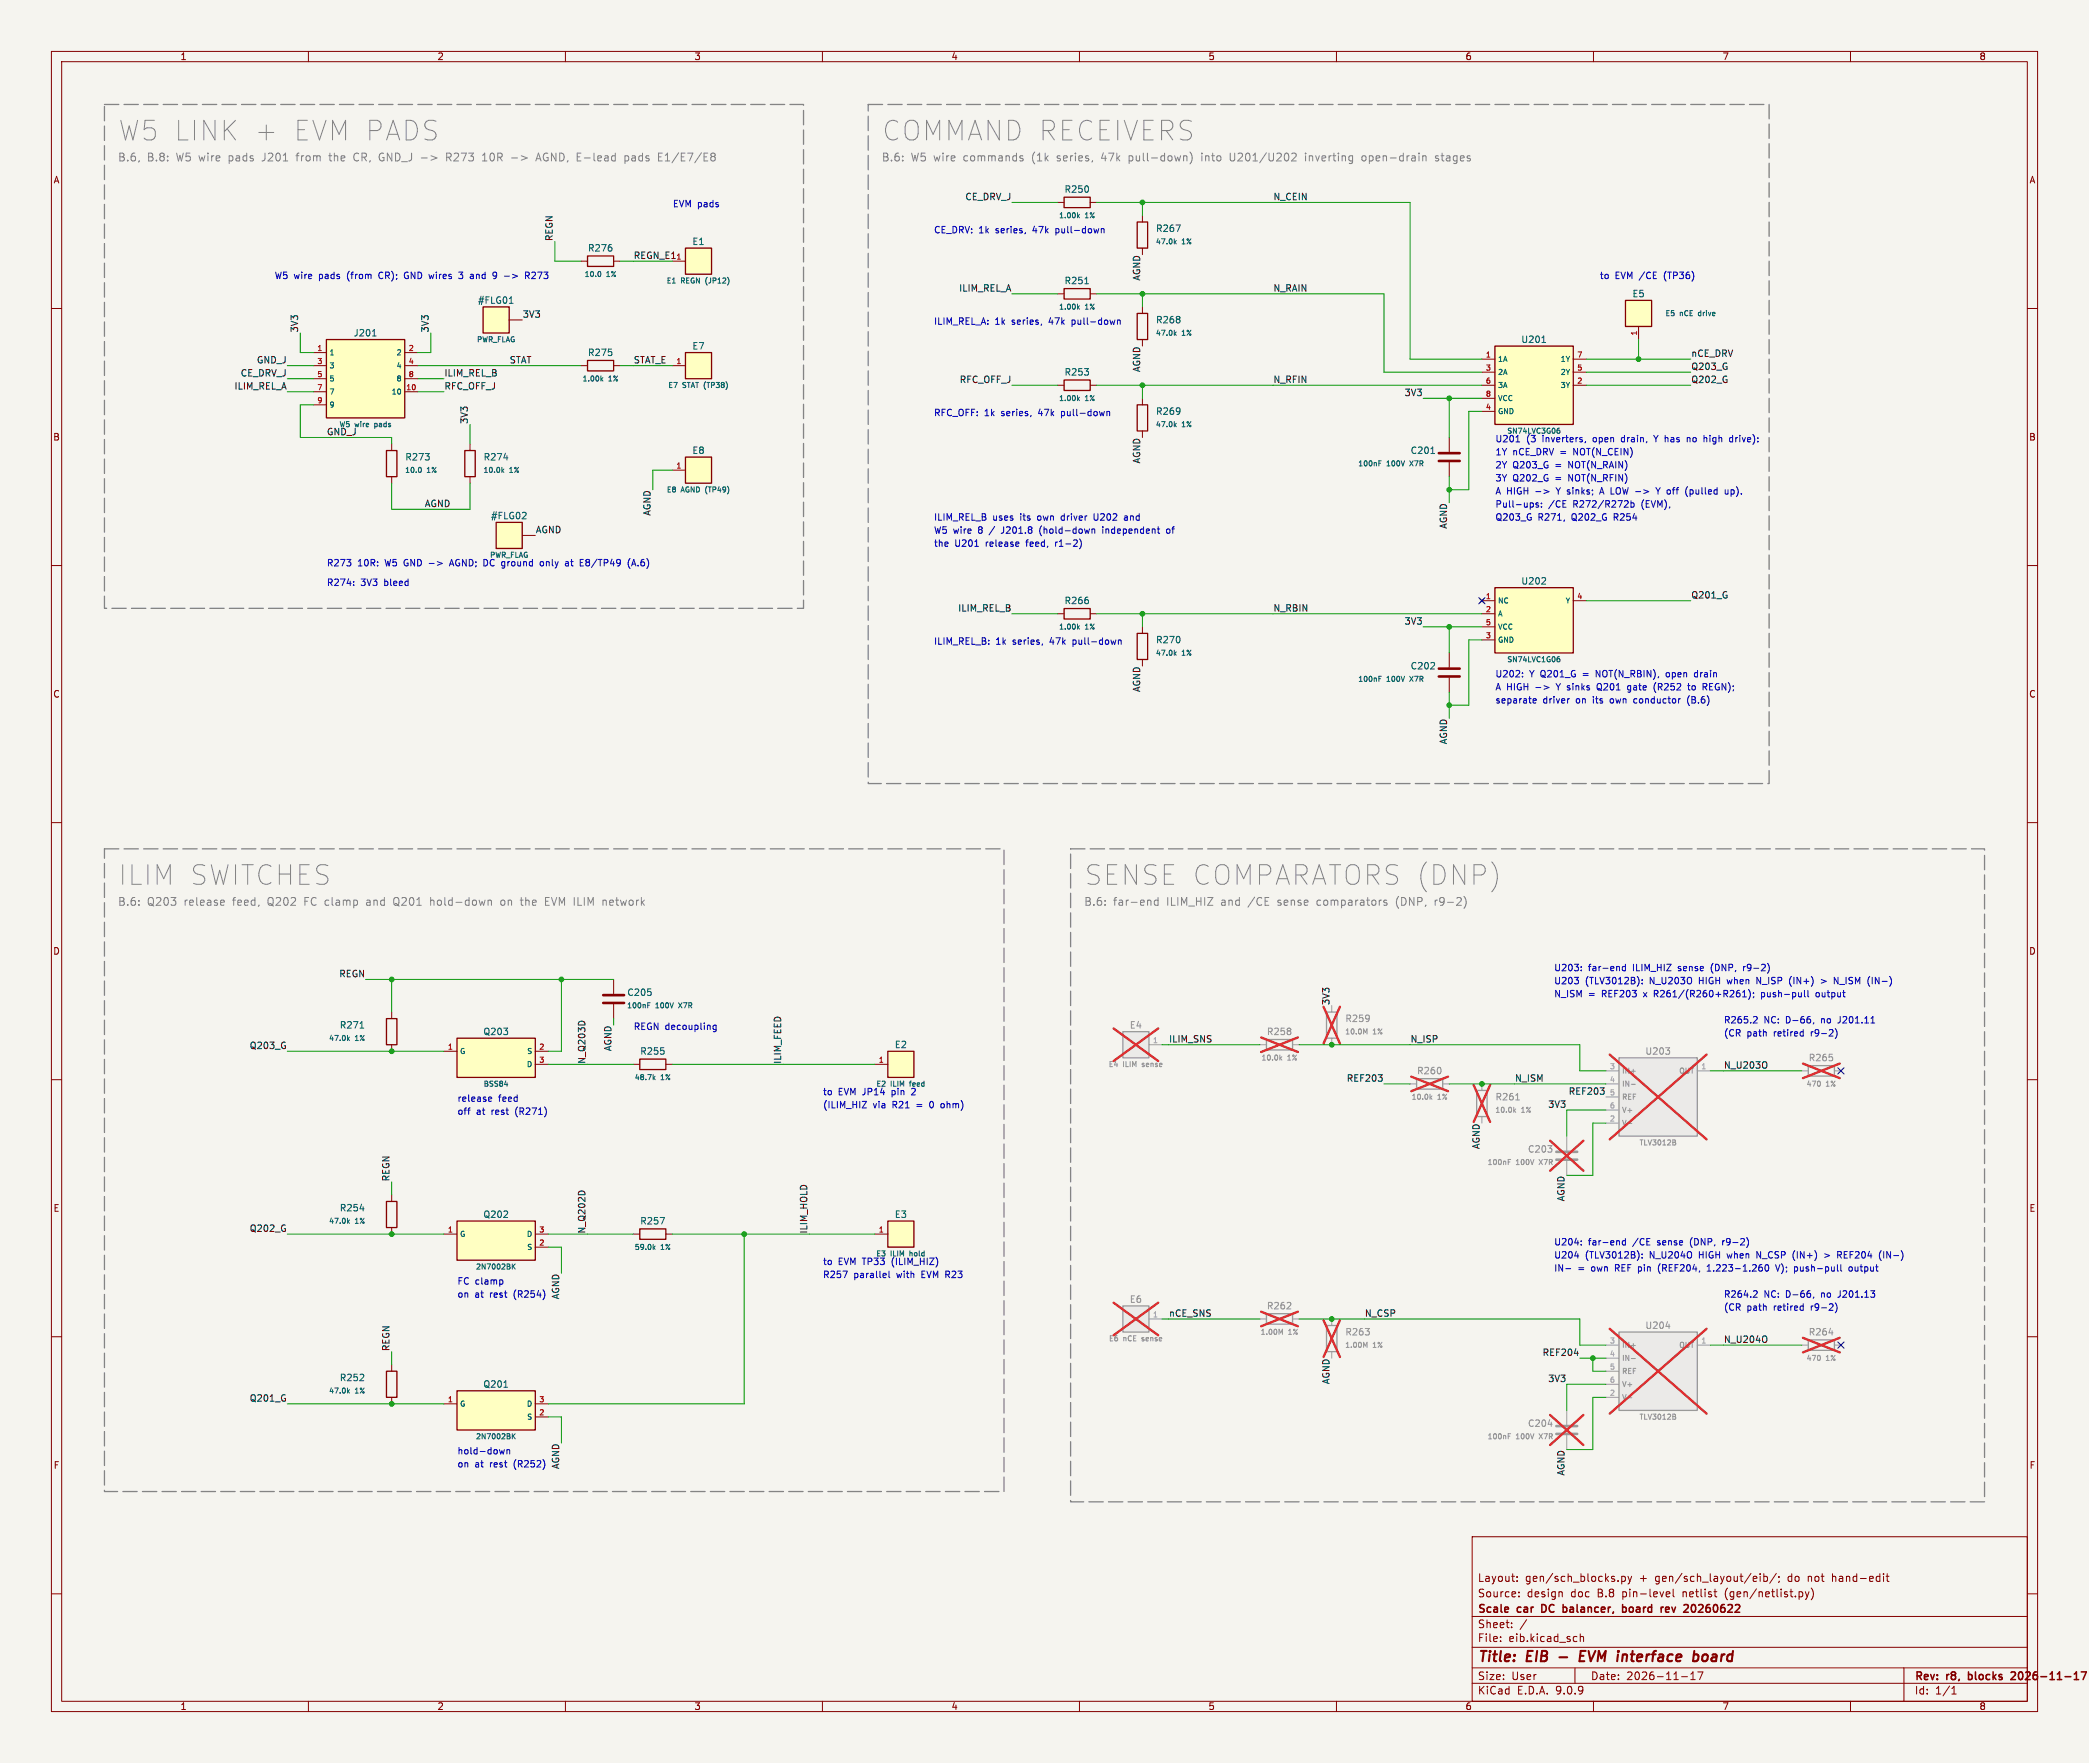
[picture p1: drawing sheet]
<svg xmlns="http://www.w3.org/2000/svg" width="406mm" height="343mm" viewBox="0 0 406 343" stroke-linecap="round" stroke-linejoin="round" font-family="sans-serif">
<defs><g id="words">
<g font-size="5.3" fill="#848484">
<text x="22.9" y="27.7">W5 LINK +</text>
<text x="56.1" y="27.7">EVM PADS</text>
<text x="171.4" y="27.7">COMMAND RECEIVERS</text>
<text x="22.9" y="172.5">ILIM SWITCHES</text>
<text x="210.8" y="172.5">SENSE COMPARATORS (DNP)</text>
</g>
<g font-size="2.8" fill="#840000">
<text x="287.4" y="323.8">Title:</text>
<text x="297.1" y="323.8">EIB</text>
<text x="308.9" y="323.8">EVM interface</text>
<text x="332.6" y="323.8">board</text>
</g>
<g font-size="2.1" fill="#848484">
<text x="22.9" y="31.5">B.6,</text>
<text x="28.6" y="31.5">B.8:</text>
<text x="34.3" y="31.5">W5 wire</text>
<text x="44.7" y="31.5">pads</text>
<text x="51.4" y="31.5">J201</text>
<text x="58.2" y="31.5">from</text>
<text x="64.8" y="31.5">the</text>
<text x="69.7" y="31.5">CR, GND_J -&gt;</text>
<text x="88.1" y="31.5">R273</text>
<text x="95.3" y="31.5">10R</text>
<text x="101" y="31.5">-&gt;</text>
<text x="106.1" y="31.5">AGND, E-lead</text>
<text x="123.6" y="31.5">pads</text>
<text x="130.2" y="31.5">E1/E7/E8</text>
<text x="171.4" y="31.5">B.6:</text>
<text x="177.2" y="31.5">W5 wire</text>
<text x="187.6" y="31.5">commands</text>
<text x="201" y="31.5">(1k</text>
<text x="206" y="31.5">series,</text>
<text x="214.8" y="31.5">47k</text>
<text x="220.3" y="31.5">pull-down)</text>
<text x="234.6" y="31.5">into</text>
<text x="240.2" y="31.5">U201/U202</text>
<text x="255.1" y="31.5">inverting</text>
<text x="266.2" y="31.5">open-drain</text>
<text x="280.7" y="31.5">stages</text>
<text x="22.9" y="176.3">B.6:</text>
<text x="28.6" y="176.3">Q203</text>
<text x="35.9" y="176.3">release</text>
<text x="45.5" y="176.3">feed,</text>
<text x="52.4" y="176.3">Q202</text>
<text x="59.6" y="176.3">FC clamp</text>
<text x="72" y="176.3">and</text>
<text x="77.4" y="176.3">Q201</text>
<text x="84.7" y="176.3">hold-down</text>
<text x="98.6" y="176.3">on</text>
<text x="102.6" y="176.3">the</text>
<text x="107.5" y="176.3">EVM ILIM</text>
<text x="119" y="176.3">network</text>
<text x="210.8" y="176.3">B.6:</text>
<text x="216.6" y="176.3">far-end</text>
<text x="227" y="176.3">ILIM_HIZ</text>
<text x="237.7" y="176.3">and</text>
<text x="243.1" y="176.3">/CE</text>
<text x="249" y="176.3">sense</text>
<text x="256.7" y="176.3">comparators</text>
<text x="272.3" y="176.3">(DNP,</text>
<text x="280" y="176.3">r9-2)</text>
</g>
<g font-size="2.1" fill="#840000">
<text x="287.4" y="310.9">Source:</text>
<text x="287.4" y="307.9">Layout:</text>
<text x="296.7" y="307.9">gen/sch_blocks.py</text>
<text x="297.1" y="310.9">design</text>
<text x="305.6" y="310.9">doc</text>
<text x="310.9" y="310.9">B.8</text>
<text x="315.9" y="310.9">pin-level</text>
<text x="319" y="307.9">+</text>
<text x="322.2" y="307.9">gen/sch_layout/eib/;</text>
<text x="327.8" y="310.9">netlist</text>
<text x="336.1" y="310.9">(gen/netlist.py)</text>
<text x="348.1" y="307.9">do</text>
<text x="352.1" y="307.9">not</text>
<text x="357" y="307.9">hand-edit</text>
<text x="287.4" y="316.9">Sheet:</text>
<text x="287.4" y="314.1">Scale</text>
<text x="295.3" y="314.1">car</text>
<text x="300.6" y="314.1">DC</text>
<text x="305.3" y="314.1">balancer,</text>
<text x="317.5" y="314.1">board</text>
<text x="325.6" y="314.1">rev</text>
<text x="330.7" y="314.1">20260622</text>
<text x="287.4" y="319.6">File:</text>
<text x="293.5" y="319.6">eib.kicad_sch</text>
<text x="287.4" y="329.8">KiCad</text>
<text x="287.4" y="327">Size:</text>
<text x="294.1" y="327">User</text>
<text x="295.1" y="329.8">E.D.A.</text>
<text x="302.7" y="329.8">9.0.9</text>
<text x="309.4" y="327">Date:</text>
<text x="316.4" y="327">2026-11-17</text>
<text x="372.4" y="327.2">Rev:</text>
<text x="372.4" y="329.8">Id:</text>
<text x="376.5" y="329.8">1/1</text>
<text x="378.8" y="327.2">r8,</text>
<text x="383.6" y="327.2">blocks</text>
<text x="392.6" y="327.2">2026-11-17</text>
</g>
<g font-size="1.8" fill="#840000">
<text x="35" y="11.9">1</text>
<text x="85" y="11.9">2</text>
<text x="135" y="11.9">3</text>
<text x="185" y="11.9">4</text>
<text x="235" y="11.9">5</text>
<text x="285" y="11.9">6</text>
<text x="335" y="11.9">7</text>
<text x="385" y="11.9">8</text>
<text x="10.3" y="35.9">A</text>
<text x="394.7" y="35.9">A</text>
<text x="10.3" y="85.9">B</text>
<text x="394.7" y="85.9">B</text>
<text x="10.3" y="135.9">C</text>
<text x="394.7" y="135.9">C</text>
<text x="10.3" y="185.9">D</text>
<text x="394.7" y="185.9">D</text>
<text x="10.3" y="235.9">E</text>
<text x="394.7" y="235.9">E</text>
<text x="10.3" y="285.9">F</text>
<text x="394.7" y="285.9">F</text>
<text x="35" y="332.8">1</text>
<text x="85" y="332.8">2</text>
<text x="135" y="332.8">3</text>
<text x="185" y="332.8">4</text>
<text x="235" y="332.8">5</text>
<text x="285" y="332.8">6</text>
<text x="335" y="332.8">7</text>
<text x="385" y="332.8">8</text>
</g>
<g font-size="1.8" fill="#0000c2">
<text x="130.8" y="40.4">EVM pads</text>
<text x="181.6" y="45.5">CE_DRV: 1k</text>
<text x="193.8" y="45.5">series,</text>
<text x="201.2" y="45.5">47k</text>
<text x="205.8" y="45.5">pull-down</text>
<text x="53.3" y="54.4">W5 wire</text>
<text x="62.2" y="54.4">pads</text>
<text x="67.8" y="54.4">(from</text>
<text x="74.2" y="54.4">CR);</text>
<text x="79.3" y="54.4">GND wires</text>
<text x="90.4" y="54.4">3</text>
<text x="92.8" y="54.4">and</text>
<text x="99.8" y="54.4">-&gt;</text>
<text x="104.1" y="54.4">R273</text>
<text x="311.1" y="54.4">to</text>
<text x="314.2" y="54.4">EVM /CE</text>
<text x="324" y="54.4">(TP36)</text>
<text x="181.6" y="63.3">ILIM_REL_A:</text>
<text x="193.5" y="63.3">1k</text>
<text x="197" y="63.3">series,</text>
<text x="204.4" y="63.3">47k</text>
<text x="209" y="63.3">pull-down</text>
<text x="181.6" y="81">RFC_OFF: 1k</text>
<text x="194.9" y="81">series,</text>
<text x="202.3" y="81">47k</text>
<text x="206.9" y="81">pull-down</text>
<text x="290.8" y="88.7">1Y</text>
<text x="290.8" y="86.1">U201</text>
<text x="294.3" y="88.7">nCE_DRV =</text>
<text x="297" y="86.1">(3</text>
<text x="300.2" y="86.1">inverters,</text>
<text x="306.4" y="88.7">NOT(N_CEIN)</text>
<text x="310.2" y="86.1">open</text>
<text x="315.9" y="86.1">drain,</text>
<text x="322.5" y="86.1">Y has</text>
<text x="329.3" y="86.1">no</text>
<text x="332.7" y="86.1">high</text>
<text x="338" y="86.1">drive):</text>
<text x="290.8" y="93.7">3Y</text>
<text x="290.8" y="91.2">2Y</text>
<text x="294.3" y="93.7">Q202_G</text>
<text x="294.3" y="91.2">Q203_G</text>
<text x="302.7" y="93.7">=</text>
<text x="302.7" y="91.2">=</text>
<text x="305.4" y="93.7">NOT(N_RFIN)</text>
<text x="305.4" y="91.2">NOT(N_RAIN)</text>
<text x="181.6" y="101.4">ILIM_REL_B</text>
<text x="193.1" y="101.4">uses</text>
<text x="198.6" y="101.4">its</text>
<text x="202.1" y="101.4">own</text>
<text x="206.9" y="101.4">driver</text>
<text x="213.5" y="101.4">U202</text>
<text x="219.6" y="101.4">and</text>
<text x="290.8" y="98.8">Pull-ups:</text>
<text x="290.8" y="96.3">A HIGH</text>
<text x="290.8" y="101.4">Q203_G</text>
<text x="299.2" y="101.4">R271,</text>
<text x="301.3" y="98.8">/CE</text>
<text x="303.1" y="96.3">Y sinks;</text>
<text x="305.9" y="101.4">Q202_G</text>
<text x="306.2" y="98.8">R272/R272b</text>
<text x="312" y="96.3">A LOW -&gt;</text>
<text x="314.2" y="101.4">R254</text>
<text x="319.6" y="98.8">(EVM),</text>
<text x="323.5" y="96.3">Y off</text>
<text x="329.6" y="96.3">(pulled</text>
<text x="337.5" y="96.3">up).</text>
<text x="181.6" y="106.4">the</text>
<text x="181.6" y="103.9">W5 wire</text>
<text x="185.7" y="106.4">U201</text>
<text x="190.4" y="103.9">8</text>
<text x="191.9" y="106.4">release</text>
<text x="192.8" y="103.9">/</text>
<text x="195.3" y="103.9">J201.8</text>
<text x="199.9" y="106.4">feed,</text>
<text x="202.9" y="103.9">(hold-down</text>
<text x="205.8" y="106.4">r1-2)</text>
<text x="215.4" y="103.9">independent</text>
<text x="228" y="103.9">of</text>
<text x="63.5" y="110.2">R273</text>
<text x="69.6" y="110.2">10R:</text>
<text x="75" y="110.2">W5 GND -&gt;</text>
<text x="88.2" y="110.2">AGND; DC ground</text>
<text x="106.4" y="110.2">only</text>
<text x="111.5" y="110.2">at</text>
<text x="114.5" y="110.2">E8/TP49</text>
<text x="124" y="110.2">(A.6)</text>
<text x="63.5" y="114.1">R274:</text>
<text x="70.2" y="114.1">3V3</text>
<text x="74.9" y="114.1">bleed</text>
<text x="181.6" y="125.5">ILIM_REL_B:</text>
<text x="193.7" y="125.5">1k</text>
<text x="197.1" y="125.5">series,</text>
<text x="204.5" y="125.5">47k</text>
<text x="209.2" y="125.5">pull-down</text>
<text x="290.8" y="131.8">U202:</text>
<text x="297.6" y="131.8">Y Q201_G</text>
<text x="308.2" y="131.8">=</text>
<text x="310.9" y="131.8">NOT(N_RBIN),</text>
<text x="324.8" y="131.8">open</text>
<text x="330.5" y="131.8">drain</text>
<text x="290.8" y="136.9">separate</text>
<text x="290.8" y="134.4">A HIGH</text>
<text x="300.2" y="136.9">driver</text>
<text x="303.1" y="134.4">Y sinks</text>
<text x="306.7" y="136.9">on</text>
<text x="310.2" y="136.9">its</text>
<text x="311.4" y="134.4">Q201</text>
<text x="313.7" y="136.9">own</text>
<text x="317.5" y="134.4">gate</text>
<text x="318.5" y="136.9">conductor</text>
<text x="322.8" y="134.4">(R252</text>
<text x="329.1" y="136.9">(B.6)</text>
<text x="329.7" y="134.4">to</text>
<text x="332.8" y="134.4">REGN);</text>
<text x="302.3" y="191.5">U203</text>
<text x="302.3" y="189">U203:</text>
<text x="308.4" y="191.5">(TLV3012B):</text>
<text x="309" y="189">far-end</text>
<text x="317.8" y="189">ILIM_HIZ</text>
<text x="321.1" y="191.5">N_U203O</text>
<text x="326.8" y="189">sense</text>
<text x="330.8" y="191.5">HIGH</text>
<text x="333.3" y="189">(DNP,</text>
<text x="336.5" y="191.5">when</text>
<text x="339.8" y="189">r9-2)</text>
<text x="342.4" y="191.5">N_ISP</text>
<text x="349" y="191.5">(IN+)</text>
<text x="355.3" y="191.5">&gt;</text>
<text x="358.1" y="191.5">N_ISM</text>
<text x="364.8" y="191.5">(IN-)</text>
<text x="302.3" y="194.1">N_ISM</text>
<text x="309" y="194.1">=</text>
<text x="311.7" y="194.1">REF203</text>
<text x="320" y="194.1">x</text>
<text x="322.2" y="194.1">R261/(R260+R261);</text>
<text x="343.3" y="194.1">push-pull</text>
<text x="354.2" y="194.1">output</text>
<text x="123.2" y="200.4">REGN decoupling</text>
<text x="335.3" y="201.7">(CR</text>
<text x="335.3" y="199.1">R265.2</text>
<text x="339.8" y="201.7">path</text>
<text x="343.2" y="199.1">NC:</text>
<text x="345.2" y="201.7">retired</text>
<text x="347.5" y="199.1">D-66,</text>
<text x="352.6" y="201.7">r9-2)</text>
<text x="354.6" y="199.1">no</text>
<text x="358" y="199.1">J201.11</text>
<text x="88.9" y="214.4">release</text>
<text x="97" y="214.4">feed</text>
<text x="160" y="213.1">to</text>
<text x="160" y="215.7">(ILIM_HIZ</text>
<text x="163.1" y="213.1">EVM JP14</text>
<text x="169.8" y="215.7">via</text>
<text x="173.7" y="215.7">R21</text>
<text x="173.8" y="213.1">pin</text>
<text x="177.8" y="213.1">2</text>
<text x="178.6" y="215.7">=</text>
<text x="181.3" y="215.7">0</text>
<text x="183.7" y="215.7">ohm)</text>
<text x="88.9" y="216.9">off</text>
<text x="92.7" y="216.9">at</text>
<text x="95.7" y="216.9">rest</text>
<text x="100.5" y="216.9">(R271)</text>
<text x="302.3" y="242.3">U204:</text>
<text x="302.3" y="244.9">U204</text>
<text x="308.4" y="244.9">(TLV3012B):</text>
<text x="309" y="242.3">far-end</text>
<text x="317.8" y="242.3">/CE</text>
<text x="321.1" y="244.9">N_U204O</text>
<text x="322.7" y="242.3">sense</text>
<text x="329.3" y="242.3">(DNP,</text>
<text x="330.8" y="244.9">HIGH</text>
<text x="335.8" y="242.3">r9-2)</text>
<text x="336.5" y="244.9">when</text>
<text x="342.4" y="244.9">N_CSP</text>
<text x="349.6" y="244.9">(IN+)</text>
<text x="356" y="244.9">&gt;</text>
<text x="358.7" y="244.9">REF204</text>
<text x="367" y="244.9">(IN-)</text>
<text x="88.9" y="249.9">FC clamp</text>
<text x="160" y="248.7">R257</text>
<text x="160" y="246.1">to</text>
<text x="163.1" y="246.1">EVM TP33</text>
<text x="166.1" y="248.7">parallel</text>
<text x="173.8" y="246.1">(ILIM_HIZ)</text>
<text x="174.6" y="248.7">with</text>
<text x="179.6" y="248.7">EVM R23</text>
<text x="302.3" y="247.4">IN-</text>
<text x="306.9" y="247.4">=</text>
<text x="309.7" y="247.4">own</text>
<text x="314.5" y="247.4">REF pin</text>
<text x="323.2" y="247.4">(REF204,</text>
<text x="333" y="247.4">1.223-1.260</text>
<text x="346.6" y="247.4">V);</text>
<text x="350.3" y="247.4">push-pull</text>
<text x="361.2" y="247.4">output</text>
<text x="88.9" y="252.5">on</text>
<text x="92.4" y="252.5">at</text>
<text x="95.4" y="252.5">rest</text>
<text x="100.2" y="252.5">(R254)</text>
<text x="335.3" y="255">(CR</text>
<text x="335.3" y="252.5">R264.2</text>
<text x="339.8" y="255">path</text>
<text x="343.2" y="252.5">NC:</text>
<text x="345.2" y="255">retired</text>
<text x="347.5" y="252.5">D-66,</text>
<text x="352.6" y="255">r9-2)</text>
<text x="354.6" y="252.5">no</text>
<text x="358" y="252.5">J201.13</text>
<text x="88.9" y="283">hold-down</text>
<text x="88.9" y="285.5">on</text>
<text x="92.4" y="285.5">at</text>
<text x="95.4" y="285.5">rest</text>
<text x="100.2" y="285.5">(R252)</text>
</g>
<g font-size="1.8" fill="#0f0f0f">
<text x="187.7" y="39">CE_DRV_J</text>
<text x="247.6" y="39">N_CEIN</text>
<text x="107.6" y="47" transform="rotate(-90 107.6 47)">REGN</text>
<text x="123.2" y="50.5">REGN_E1</text>
<text x="186.5" y="56.8">ILIM_REL_A</text>
<text x="221.9" y="54.7" transform="rotate(-90 221.9 54.7)">AGND</text>
<text x="247.6" y="56.8">N_RAIN</text>
<text x="58.1" y="64.8" transform="rotate(-90 58.1 64.8)">3V3</text>
<text x="83.5" y="64.8" transform="rotate(-90 83.5 64.8)">3V3</text>
<text x="101.6" y="61.9">3V3</text>
<text x="49.9" y="70.8">GND_J</text>
<text x="99.1" y="70.8">STAT</text>
<text x="123.2" y="70.8">STAT_E</text>
<text x="328.9" y="69.5">nCE_DRV</text>
<text x="45.5" y="75.9">ILIM_REL_A</text>
<text x="46.7" y="73.3">CE_DRV_J</text>
<text x="86.4" y="75.9">RFC_OFF_J</text>
<text x="86.4" y="73.3">ILIM_REL_B</text>
<text x="186.6" y="74.6">RFC_OFF_J</text>
<text x="221.9" y="72.5" transform="rotate(-90 221.9 72.5)">AGND</text>
<text x="247.6" y="74.6">N_RFIN</text>
<text x="273.1" y="77.1">3V3</text>
<text x="328.9" y="74.6">Q202_G</text>
<text x="328.9" y="72">Q203_G</text>
<text x="91.1" y="82.6" transform="rotate(-90 91.1 82.6)">3V3</text>
<text x="63.5" y="84.7">GND_J</text>
<text x="221.9" y="90.3" transform="rotate(-90 221.9 90.3)">AGND</text>
<text x="82.5" y="98.7">AGND</text>
<text x="126.7" y="100.4" transform="rotate(-90 126.7 100.4)">AGND</text>
<text x="104.1" y="103.8">AGND</text>
<text x="281.6" y="103" transform="rotate(-90 281.6 103)">AGND</text>
<text x="186.3" y="119">ILIM_REL_B</text>
<text x="247.6" y="119">N_RBIN</text>
<text x="328.9" y="116.5">Q201_G</text>
<text x="273.1" y="121.6">3V3</text>
<text x="221.9" y="134.7" transform="rotate(-90 221.9 134.7)">AGND</text>
<text x="281.6" y="144.9" transform="rotate(-90 281.6 144.9)">AGND</text>
<text x="65.9" y="190.2">REGN</text>
<text x="258.7" y="195.6" transform="rotate(-90 258.7 195.6)">3V3</text>
<text x="227.3" y="202.9">ILIM_SNS</text>
<text x="274.3" y="202.9">N_ISP</text>
<text x="48.5" y="204.1">Q203_G</text>
<text x="114" y="207" transform="rotate(-90 114 207)">N_Q203D</text>
<text x="119" y="204.6" transform="rotate(-90 119 204.6)">AGND</text>
<text x="152.1" y="207" transform="rotate(-90 152.1 207)">ILIM_FEED</text>
<text x="335.3" y="207.9">N_U203O</text>
<text x="261.9" y="210.5">REF203</text>
<text x="294.6" y="210.5">N_ISM</text>
<text x="301.1" y="215.6">3V3</text>
<text x="305.1" y="213">REF203</text>
<text x="287.9" y="223.6" transform="rotate(-90 287.9 223.6)">AGND</text>
<text x="75.9" y="229.9" transform="rotate(-90 75.9 229.9)">REGN</text>
<text x="304.5" y="233.8" transform="rotate(-90 304.5 233.8)">AGND</text>
<text x="48.5" y="239.7">Q202_G</text>
<text x="114" y="240" transform="rotate(-90 114 240)">N_Q202D</text>
<text x="157.1" y="240" transform="rotate(-90 157.1 240)">ILIM_HOLD</text>
<text x="108.9" y="252.8" transform="rotate(-90 108.9 252.8)">AGND</text>
<text x="227.3" y="256.2">nCE_SNS</text>
<text x="265.4" y="256.2">N_CSP</text>
<text x="75.9" y="262.9" transform="rotate(-90 75.9 262.9)">REGN</text>
<text x="300" y="263.8">REF204</text>
<text x="335.3" y="261.3">N_U204O</text>
<text x="258.7" y="269.3" transform="rotate(-90 258.7 269.3)">AGND</text>
<text x="301.1" y="268.9">3V3</text>
<text x="48.5" y="272.7">Q201_G</text>
<text x="108.9" y="285.8" transform="rotate(-90 108.9 285.8)">AGND</text>
<text x="304.5" y="287.1" transform="rotate(-90 304.5 287.1)">AGND</text>
</g>
<g font-size="1.8" fill="#006464">
<text x="207" y="37.7">R250</text>
<text x="134.6" y="47.9">E1</text>
<text x="224.8" y="45.3">R267</text>
<text x="114.3" y="49.1">R276</text>
<text x="92.9" y="59.3">#FLG01</text>
<text x="207" y="55.5">R251</text>
<text x="317.5" y="58">E5</text>
<text x="68.7" y="65.6">J201</text>
<text x="224.8" y="63.1">R268</text>
<text x="114.3" y="69.4">R275</text>
<text x="134.6" y="68.2">E7</text>
<text x="295.9" y="66.9">U201</text>
<text x="207" y="73.3">R253</text>
<text x="224.8" y="80.9">R269</text>
<text x="78.7" y="89.8">R273</text>
<text x="94" y="89.8">R274</text>
<text x="134.6" y="88.5">E8</text>
<text x="274.3" y="88.5">C201</text>
<text x="95.4" y="101.2">#FLG02</text>
<text x="295.9" y="113.9">U202</text>
<text x="207" y="117.7">R266</text>
<text x="224.8" y="125.3">R270</text>
<text x="274.3" y="130.4">C202</text>
<text x="121.9" y="193.9">C205</text>
<text x="66" y="200.3">R271</text>
<text x="93.9" y="201.5">Q203</text>
<text x="124.4" y="205.3">R255</text>
<text x="174" y="204.1">E2</text>
<text x="66" y="235.8">R254</text>
<text x="93.9" y="237.1">Q202</text>
<text x="124.4" y="238.4">R257</text>
<text x="174" y="237.1">E3</text>
<text x="66" y="268.8">R252</text>
<text x="93.9" y="270.1">Q201</text>
</g>
<g font-size="1.8" fill="#939391">
<text x="219.7" y="200.3">E4</text>
<text x="246.4" y="201.5">R258</text>
<text x="261.6" y="199">R259</text>
<text x="275.6" y="209.1">R260</text>
<text x="320" y="205.3">U203</text>
<text x="351.8" y="206.6">R265</text>
<text x="290.8" y="214.2">R261</text>
<text x="297.1" y="224.4">C203</text>
<text x="219.7" y="253.6">E6</text>
<text x="246.4" y="254.9">R262</text>
<text x="261.6" y="259.9">R263</text>
<text x="320" y="258.7">U204</text>
<text x="351.8" y="259.9">R264</text>
<text x="297.1" y="277.7">C204</text>
</g>
<g font-size="1.4" fill="#006464">
<text x="205.9" y="42.6">1.00k</text>
<text x="211.1" y="42.6">1%</text>
<text x="224.7" y="47.7">47.0k</text>
<text x="229.9" y="47.7">1%</text>
<text x="113.6" y="54.1">10.0</text>
<text x="118" y="54.1">1%</text>
<text x="129.6" y="55.3">E1</text>
<text x="132.5" y="55.3">REGN (JP12)</text>
<text x="205.9" y="60.4">1.00k</text>
<text x="211.1" y="60.4">1%</text>
<text x="224.7" y="65.5">47.0k</text>
<text x="229.9" y="65.5">1%</text>
<text x="323.9" y="61.7">E5</text>
<text x="326.8" y="61.7">nCE</text>
<text x="330.6" y="61.7">drive</text>
<text x="64" y="69.3">1</text>
<text x="64" y="71.9">3</text>
<text x="77" y="69.3">2</text>
<text x="77" y="71.9">4</text>
<text x="92.7" y="66.8">PWR_FLAG</text>
<text x="291.3" y="70.6">1A</text>
<text x="303.5" y="70.6">1Y</text>
<text x="64" y="74.4">5</text>
<text x="64" y="76.9">7</text>
<text x="76" y="76.9">10</text>
<text x="77" y="74.4">8</text>
<text x="113.2" y="74.4">1.00k</text>
<text x="118.4" y="74.4">1%</text>
<text x="129.9" y="75.7">E7</text>
<text x="132.8" y="75.7">STAT (TP38)</text>
<text x="291.3" y="73.1">2A</text>
<text x="291.3" y="75.7">3A</text>
<text x="303.5" y="73.1">2Y</text>
<text x="303.5" y="75.7">3Y</text>
<text x="64" y="79.5">9</text>
<text x="69" y="83.3">wire</text>
<text x="73.1" y="83.3">pads</text>
<text x="205.9" y="78.2">1.00k</text>
<text x="211.1" y="78.2">1%</text>
<text x="224.7" y="83.3">47.0k</text>
<text x="229.9" y="83.3">1%</text>
<text x="291.3" y="78.2">VCC</text>
<text x="291.3" y="80.7">GND</text>
<text x="78.7" y="92.2">10.0</text>
<text x="83.1" y="92.2">1%</text>
<text x="93.9" y="92.2">10.0k</text>
<text x="99.1" y="92.2">1%</text>
<text x="129.6" y="96">E8</text>
<text x="132.5" y="96">AGND (TP49)</text>
<text x="264.1" y="90.9">100nF</text>
<text x="269.8" y="90.9">100V</text>
<text x="274.5" y="90.9">X7R</text>
<text x="291.3" y="117.6">NC</text>
<text x="304.4" y="117.6">Y</text>
<text x="205.9" y="122.6">1.00k</text>
<text x="211.1" y="122.6">1%</text>
<text x="291.3" y="120.1">A</text>
<text x="291.3" y="122.7">VCC</text>
<text x="291.3" y="125.2">GND</text>
<text x="224.7" y="127.7">47.0k</text>
<text x="229.9" y="127.7">1%</text>
<text x="293.1" y="129">SN74LVC1G06</text>
<text x="264.1" y="132.8">100nF</text>
<text x="269.8" y="132.8">100V</text>
<text x="274.5" y="132.8">X7R</text>
<text x="121.9" y="196.3">100nF</text>
<text x="127.5" y="196.3">100V</text>
<text x="132.3" y="196.3">X7R</text>
<text x="63.9" y="202.7">47.0k</text>
<text x="69.1" y="202.7">1%</text>
<text x="89.4" y="205.2">G</text>
<text x="102.4" y="207.7">D</text>
<text x="102.4" y="205.2">S</text>
<text x="94" y="211.5">BSS84</text>
<text x="123.4" y="210.3">48.7k</text>
<text x="128.5" y="210.3">1%</text>
<text x="177.2" y="211.5">feed</text>
<text x="63.9" y="238.2">47.0k</text>
<text x="69.1" y="238.2">1%</text>
<text x="89.4" y="240.8">G</text>
<text x="102.4" y="240.8">D</text>
<text x="102.4" y="243.3">S</text>
<text x="123.4" y="243.3">59.0k</text>
<text x="128.5" y="243.3">1%</text>
<text x="177.2" y="244.6">hold</text>
<text x="92.5" y="247.1">2N7002BK</text>
<text x="63.9" y="271.2">47.0k</text>
<text x="69.1" y="271.2">1%</text>
<text x="89.4" y="273.8">G</text>
<text x="102.4" y="273.8">D</text>
<text x="92.5" y="280.1">2N7002BK</text>
<text x="102.4" y="276.3">S</text>
</g>
<g font-size="1.4" fill="#a90000">
<text x="131.5" y="50.5">1</text>
<text x="318.5" y="65.4" transform="rotate(-90 318.5 65.4)">1</text>
<text x="61.6" y="68.3">1</text>
<text x="61.6" y="70.9">3</text>
<text x="79.4" y="68.3">2</text>
<text x="79.4" y="70.9">4</text>
<text x="131.5" y="70.9">1</text>
<text x="288.9" y="69.6">1</text>
<text x="306.7" y="69.6">7</text>
<text x="61.6" y="73.4">5</text>
<text x="61.6" y="75.9">7</text>
<text x="78.9" y="75.9">10</text>
<text x="79.4" y="73.4">8</text>
<text x="288.9" y="72.1">3</text>
<text x="288.9" y="74.7">6</text>
<text x="288.9" y="77.2">8</text>
<text x="306.7" y="72.1">5</text>
<text x="306.7" y="74.7">2</text>
<text x="61.6" y="78.5">9</text>
<text x="288.9" y="79.8">4</text>
<text x="131.5" y="91.2">1</text>
<text x="288.9" y="116.6">1</text>
<text x="288.9" y="119.1">2</text>
<text x="306.7" y="116.6">4</text>
<text x="288.9" y="121.7">5</text>
<text x="288.9" y="124.2">3</text>
<text x="87" y="204.2">1</text>
<text x="104.8" y="204.2">2</text>
<text x="104.8" y="206.8">3</text>
<text x="170.8" y="206.8">1</text>
<text x="87" y="239.8">1</text>
<text x="104.8" y="239.8">3</text>
<text x="170.8" y="239.8">1</text>
<text x="104.8" y="242.3">2</text>
<text x="87" y="272.8">1</text>
<text x="104.8" y="272.8">3</text>
<text x="104.8" y="275.3">2</text>
</g>
<text font-size="1.4" fill="#0f0f0f" x="65.9" y="83.3">W5</text>
<g font-size="1.4" fill="#0000c2">
<text x="293.1" y="84.5">SN74LVC3G06</text>
<text x="95.2" y="108.7">PWR_FLAG</text>
<text x="170.4" y="211.5">E2</text>
<text x="173.3" y="211.5">ILIM</text>
<text x="170.4" y="244.6">E3</text>
<text x="173.2" y="244.6">ILIM</text>
</g>
<g font-size="1.4" fill="#a5a4a2">
<text x="224.2" y="202.9">1</text>
<text x="313.1" y="208">3</text>
<text x="330.9" y="208">1</text>
<text x="313.1" y="210.6">4</text>
<text x="313.1" y="213.1">5</text>
<text x="313.1" y="215.6">6</text>
<text x="313.1" y="218.2">2</text>
<text x="224.2" y="256.3">1</text>
<text x="313.1" y="261.4">3</text>
<text x="313.1" y="263.9">4</text>
<text x="330.9" y="261.4">1</text>
<text x="313.1" y="266.4">5</text>
<text x="313.1" y="269">6</text>
<text x="313.1" y="271.5">2</text>
</g>
<g font-size="1.4" fill="#939391">
<text x="261.6" y="201.4">10.0M</text>
<text x="267.1" y="201.4">1%</text>
<text x="215.6" y="207.7">E4</text>
<text x="218.5" y="207.7">ILIM</text>
<text x="222.4" y="207.7">sense</text>
<text x="245.3" y="206.5">10.0k</text>
<text x="250.5" y="206.5">1%</text>
<text x="315.5" y="209">IN+</text>
<text x="326.5" y="209">OUT</text>
<text x="274.5" y="214.1">10.0k</text>
<text x="279.7" y="214.1">1%</text>
<text x="315.5" y="211.6">IN-</text>
<text x="315.5" y="214.1">REF</text>
<text x="351.3" y="211.5">470</text>
<text x="355.2" y="211.5">1%</text>
<text x="290.8" y="216.6">10.0k</text>
<text x="296" y="216.6">1%</text>
<text x="315.5" y="216.6">V+</text>
<text x="315.5" y="219.2">V-</text>
<text x="289.3" y="226.8">100nF</text>
<text x="294.9" y="226.8">100V</text>
<text x="299.7" y="226.8">X7R</text>
<text x="318.8" y="223">TLV3012B</text>
<text x="215.6" y="261.1">E6</text>
<text x="218.5" y="261.1">nCE</text>
<text x="222.3" y="261.1">sense</text>
<text x="245.1" y="259.8">1.00M</text>
<text x="250.6" y="259.8">1%</text>
<text x="261.6" y="262.3">1.00M</text>
<text x="267.1" y="262.3">1%</text>
<text x="315.5" y="262.4">IN+</text>
<text x="326.5" y="262.4">OUT</text>
<text x="315.5" y="264.9">IN-</text>
<text x="315.5" y="267.4">REF</text>
<text x="315.5" y="270">V+</text>
<text x="351.3" y="264.9">470</text>
<text x="355.2" y="264.9">1%</text>
<text x="315.5" y="272.5">V-</text>
<text x="289.3" y="280.1">100nF</text>
<text x="294.9" y="280.1">100V</text>
<text x="299.7" y="280.1">X7R</text>
<text x="318.8" y="276.3">TLV3012B</text>
</g>
</g></defs>
<path d="M0 0h406.4v342.9h-406.4z" fill="#f5f4ef" stroke="#f5f4ef" stroke-width=".19"/>
<g fill="none" stroke="#840000" stroke-width=".19">
<path d="M10 10h386.4v322.9h-386.4zM12 12h382.4v318.9h-382.4zM60 10v2M110 10v2M160 10v2M210 10v2M260 10v2M310 10v2M360 10v2M205.7 39.4h1.3M212.1 39.4h1.3M10 60h2"/>
<path d="M394.4 60h2M10 110h2M394.4 110h2M10 160h2M394.4 160h2M10 210h2M394.4 210h2M10 260h2M394.4 260h2M286.4 298.9h108v32h-108zM10 310h2M286.4 314.4h108"/>
<path d="M291.9 319.1v.2M291.9 318.4v.1M294.1 316.4v.2M294.1 315.7v.1M295.1 307.4v.2M295.1 306.7v.1M295.5 310.4v.2M295.5 309.7v.1M297 315l-1.3 1.9M303.7 309.6l.2 .2v.8M306.6 318.3l.2 .1M306.8 319.2l-.2 .1"/>
<path d="M307.4 317.8v1.5M307.4 318.4l.2-.1 .4 .1 .1 .9M314.8 307.4v.2M315.5 306.6v1.5M315.5 306.7l.4-.1 .3 .3-.1 .6h-.6M316.7 306.6l.4 1M317.1 307.6l-.4 .5M317.4 306.6l-.3 1M324.2 310.5h.6M324.2 309.7l.4-.1 .3 .3-.8 .2M325.5 309.1v1.3l.2 .2M333.4 309.6h.6"/>
<path d="M333.9 310.6h.1M341.3 306.6l.4 .1 .1 .2-.7 .2M341.7 307.5l-.4 .1M342.4 306.1v.1M342.4 306.6v1M343.1 306.7l.5-.1 .3 .3-.2 .6h-.6M343.1 306.1v1.5M345.6 306l-1.3 1.9M346.1 306.7v.1M346.1 307.5l-.1 .3M350.1 309.6l.5 .1 .1 .2-.1 .5-.5 .2M351.2 309.6l.4 1"/>
<path d="M351.6 310.6l-.4 .5M351.9 309.6l-.3 1M352.4 308.9a1.72 1.72 0 0 1 0 2.3M366.4 306.1v.1M366.4 306.6v1M366.9 306.6h.6M367.1 306.1v1.3l.4 .2M394.4 310h2M60 330.9v2M110 330.9v2M160 330.9v2M210 330.9v2"/>
<path d="M260 330.9v2M286.4 327.4h108M286.4 324.4h108M286.4 320.4h108M306.4 324.4v3M310 330.9v2M327.1 326.1h1.2M328.9 326.7h.9M328.9 325.6l.5-.4v1.5M330.3 325.2h1l-.7 1.5M360 330.9v2M370.4 324.4v6.5"/>
<path d="M379.7 329.5h.9M380 328.2l-.3 .2M380.1 328v1.5"/>
</g>
<g fill="none" stroke="#840000" stroke-width=".3">
<path d="M300.3 312.1h-.3v1.5h.3M304.2 312.6l.5 .1M304.7 313.4l-.5 .2M315.7 312.6h.4l.3 .3-.2 .6h-.5M315.7 312.1v1.5M324 313.1l.7-.2v-.3h-.5l-.2 .2 .1 .7h.6M327.6 312.2l.6-.1 .3 .3M329.1 312.4l.3-.3a.8 .8 0 0 1 .5 .7 .8 .8 0 0 1-.5 .8M383 325.2v1.5M383 326.6l.1 .1M383.1 325.7h-.1M392 325.2h-.5l-.3 .1"/>
<path d="M392 325.8l-.8 .9h.9M403.5 326.7h.9M403.8 325.4l.2-.2v1.5M404.9 325.2h1l-.7 1.5"/>
</g>
<path d="M303.4 322.3h1.5M307.4 322.1h.7M308.5 321.1h-1l-.2 2h.9M329.7 321.8h.4l.3 .2v.7a.66 .66 0 0 1-.8 .4M331.9 321.8a.62 .62 0 0 0-.7 .4v.7a.52 .52 0 0 0 .7 .1" fill="none" stroke="#840000" stroke-width=".4"/>
<path d="M207 38.4h5.1v2h-5.1z" fill="none" stroke="#840000" stroke-width=".25"/>
<path d="M209.7 42l.3 .4M210 41.7l-.4 .4" fill="none" stroke="#006464" stroke-width=".19"/>
<path d="M290.8 67.3h15.3v15.3h-15.3z" fill="#ffffc2"/>
<path d="M221.2 78.7h2.1v5.1h-2.1zM290.8 67.3h15.3v15.3h-15.3zM75.2 87.6h2v5.1h-2zM90.4 87.6h2.1v5.1h-2.1z" fill="none" stroke="#840000" stroke-width=".25"/>
<g fill="none" stroke="#840000" stroke-width=".19">
<path d="M222.2 77.5v1.2M288.3 69.9h2.5M288.3 72.4h2.5M288.3 74.9h2.5M288.3 77.5h2.5M306.1 69.9h2.5M306.1 72.4h2.5M306.1 74.9h2.5M76.2 86.4v1.2M76.2 92.7v1.3M91.4 86.4v1.2M91.4 92.7v1.3"/>
<path d="M222.2 83.8v1.3M288.3 80h2.5M281.9 127v2.8M281.9 131.8v2.8"/>
</g>
<path d="M300 66.6h.7M81.8 90.9l.2 .4-.2 .5M97.7 91.5l.3 .4M98 91.2l-.4 .4M98 89.1h.8M228.5 82.6l.3 .4M228.8 82.3l-.4 .4M303.1 83.7l.4 .1-.1 .4M303.4 83.3h-.3M268.2 132h.4M268.2 131.5h.5" fill="none" stroke="#006464" stroke-width=".19"/>
<path d="M258.1 196.9h2v5h-2zM287.3 212.1h2v5.1h-2zM351.8 207.3h5.1v2h-5.1z" fill="none" stroke="#9c9b98" stroke-width=".25"/>
<path d="M259.1 195.6v1.3M259.1 201.9v1.3M288.3 210.8v1.3M288.3 217.2v1.2M350.5 208.3h1.3M356.9 208.3h1.2" fill="none" stroke="#9c9b98" stroke-width=".19"/>
<path d="M265.6 200.8l.3-.7v1M294.6 216l.3 .4M294.9 215.7l-.4 .4M294.9 213.9h.7M354.1 210.5v.6" fill="none" stroke="#939391" stroke-width=".19"/>
<path d="M257.5 195.8l3.2 7.2M260.7 195.8l-3.2 7.2M286.7 211l3.2 7.2M289.9 211l-3.2 7.2M350.7 206.9l7.2 2.8M357.9 206.9l-7.2 2.8" fill="none" stroke="#e12e31" stroke-width=".46"/>
<path d="M279.9 130h4.1M279.9 131.6h4.1" fill="none" stroke="#840000" stroke-width=".51"/>
<path d="M290.8 114.3h15.3v12.7h-15.3z" fill="#ffffc2"/>
<path d="M207 56.1h5.1v2.1h-5.1zM290.8 114.3h15.3v12.7h-15.3zM221.2 123.2h2.1v5.1h-2.1zM75.2 198.1h2v5.1h-2z" fill="none" stroke="#840000" stroke-width=".25"/>
<g fill="none" stroke="#840000" stroke-width=".19">
<path d="M205.7 57.2h1.3M212.1 57.2h1.3M287.9 116.5l.8 .7M288.3 116.8h2.5M288.3 119.4h2.5M288.7 116.5l-.8 .7M306.1 116.8h2.5M222.2 121.9v1.3M222.2 128.3v1.2M288.3 121.9h2.5M288.3 124.5h2.5M76.2 196.9v1.2"/>
<path d="M76.2 203.2v1.3"/>
</g>
<path d="M209.7 59.8l.3 .3M210 59.5l-.4 .4M211 55.2h.8M299.9 113.6h.8M300.6 112.5v.4M228.5 127.1l.3 .4M228.8 126.8l-.4 .4M303.1 128.1l.4 .2-.1 .3-.3 .1M303.4 127.7l-.3 .1M70 200h.8M67.7 202l.3 .4M68 201.7l-.4 .4" fill="none" stroke="#006464" stroke-width=".19"/>
<path d="M302.8 277.4h4M302.8 278.9h4" fill="none" stroke="#9c9b98" stroke-width=".51"/>
<path d="M304.8 274.3v2.8M304.8 279.1v2.8" fill="none" stroke="#9c9b98" stroke-width=".19"/>
<path d="M293.4 279.3h.3M293.4 278.9h.5M301.2 277h.8" fill="none" stroke="#939391" stroke-width=".19"/>
<path d="M301.6 275.2l6.4 5.9M308 275.2l-6.4 5.9" fill="none" stroke="#e12e31" stroke-width=".46"/>
<path d="M315 205.7h15.2v15.3h-15.2z" fill="#ebeae8"/>
<path d="M315 205.7h15.2v15.3h-15.2z" fill="none" stroke="#9c9b98" stroke-width=".25"/>
<path d="M312.4 208.3h2.6M312.4 210.8h2.6M312.4 213.4h2.6M312.4 215.9h2.6M312.4 218.4h2.6M330.2 208.3h2.5" fill="none" stroke="#9c9b98" stroke-width=".19"/>
<path d="M316.7 218.5h.8M317.4 210.9h.7M324 203.8h.8l-.4 .5M324.8 204.4v.5M325.8 221.7l.2 .2-.2 .3 .2 .2-.2 .3" fill="none" stroke="#939391" stroke-width=".19"/>
<path d="M313.2 205.1l18.8 16.5M332 205.1l-18.8 16.5" fill="none" stroke="#e12e31" stroke-width=".46"/>
<path d="M207 73.9h5.1v2h-5.1zM221.2 61h2.1v5h-2.1z" fill="none" stroke="#840000" stroke-width=".25"/>
<path d="M222.2 59.7v1.3M205.7 74.9h1.3M212.1 74.9h1.3M222.2 66v1.3" fill="none" stroke="#840000" stroke-width=".19"/>
<path d="M209.7 77.5l.3 .4M210 77.3l-.4 .3M228.5 64.8l.3 .4M228.8 64.6l-.4 .3" fill="none" stroke="#006464" stroke-width=".19"/>
<path d="M96.5 101.6h5.1v5.1h-5.1z" fill="#ffffc2"/>
<path d="M96.5 101.6h5.1v5.1h-5.1z" fill="none" stroke="#840000" stroke-width=".25"/>
<path d="M101.6 104.1h2.5" fill="none" stroke="#840000" stroke-width=".19"/>
<path d="M102.3 99.8v.4M101.6 100.9h.8" fill="none" stroke="#006464" stroke-width=".19"/>
<path d="M246.4 202.2h5.1v2h-5.1zM351.8 260.6h5.1v2h-5.1z" fill="none" stroke="#9c9b98" stroke-width=".25"/>
<path d="M245.1 203.2h1.3M251.5 203.2h1.2M304.8 221v2.8M304.8 225.8v2.8M350.5 261.6h1.3M356.9 261.6h1.2" fill="none" stroke="#9c9b98" stroke-width=".19"/>
<path d="M249.1 205.8l.3 .4M249.4 205.5l-.4 .4M293.4 226h.3M293.4 225.5h.5M355.8 259.2h.8M354.1 263.8v.6" fill="none" stroke="#939391" stroke-width=".19"/>
<path d="M245.3 201.8l7.2 2.8M252.5 201.8l-7.2 2.8M301.6 221.9l6.4 5.8M308 221.9l-6.4 5.8M350.7 260.2l7.2 2.8M357.9 260.2l-7.2 2.8" fill="none" stroke="#e12e31" stroke-width=".46"/>
<path d="M302.8 224h4M302.8 225.6h4" fill="none" stroke="#9c9b98" stroke-width=".51"/>
<path d="M315 259.1h15.2v15.2h-15.2z" fill="#ebeae8"/>
<path d="M275.6 209.8h5.1v2h-5.1zM246.4 255.5h5.1v2.1h-5.1zM315 259.1h15.2v15.2h-15.2z" fill="none" stroke="#9c9b98" stroke-width=".25"/>
<path d="M274.3 210.8h1.3M280.7 210.8h1.2M245.1 256.5h1.3M251.5 256.5h1.2M312.4 261.6h2.6M312.4 264.2h2.6M312.4 266.7h2.6M312.4 269.2h2.6M312.4 271.8h2.6M330.2 261.6h2.5" fill="none" stroke="#9c9b98" stroke-width=".19"/>
<path d="M278.3 213.4l.3 .4M278.6 213.1l-.4 .4M249.2 259.2l.3-.7v1M324.1 258h.8M316.7 271.9h.8M317.4 264.2h.7M325.8 275l.2 .2-.2 .3 .2 .2-.2 .3" fill="none" stroke="#939391" stroke-width=".19"/>
<path d="M274.5 209.4l7.2 2.8M281.7 209.4l-7.2 2.8M245.3 255.1l7.2 2.9M252.5 255.1l-7.2 2.9M313.2 258.5l18.8 16.4M332 258.5l-18.8 16.4" fill="none" stroke="#e12e31" stroke-width=".46"/>
<path d="M221.2 43.2h2.1v5.1h-2.1z" fill="none" stroke="#840000" stroke-width=".25"/>
<path d="M222.2 41.9v1.3M222.2 48.3v1.2" fill="none" stroke="#840000" stroke-width=".19"/>
<path d="M228.5 47.1l.3 .3M228.8 43.8h.8l-.5 1.2M228.8 46.8l-.4 .4" fill="none" stroke="#006464" stroke-width=".19"/>
<path d="M316.2 58.4h5.1v5.1h-5.1z" fill="#ffffc2"/>
<path d="M316.2 58.4h5.1v5.1h-5.1z" fill="none" stroke="#840000" stroke-width=".25"/>
<path d="M318.8 63.5v2.5" fill="none" stroke="#840000" stroke-width=".19"/>
<path d="M258.1 257.8h2v5.1h-2z" fill="none" stroke="#9c9b98" stroke-width=".25"/>
<path d="M259.1 256.5v1.3M259.1 262.9v1.3" fill="none" stroke="#9c9b98" stroke-width=".19"/>
<path d="M265.6 261.8l.3-.7v1" fill="none" stroke="#939391" stroke-width=".19"/>
<path d="M257.5 256.8l3.2 7.1M260.7 256.8l-3.2 7.1" fill="none" stroke="#e12e31" stroke-width=".46"/>
<path d="M218.4 254h5.1v5.1h-5.1z" fill="#ebeae8"/>
<path d="M218.4 254h5.1v5.1h-5.1z" fill="none" stroke="#9c9b98" stroke-width=".25"/>
<path d="M223.5 256.5h2.6" fill="none" stroke="#9c9b98" stroke-width=".19"/>
<path d="M216.6 253.4l8.7 6.3M225.3 253.4l-8.7 6.3" fill="none" stroke="#e12e31" stroke-width=".46"/>
<path d="M218.4 200.7h5.1v5h-5.1z" fill="#ebeae8"/>
<path d="M218.4 200.7h5.1v5h-5.1z" fill="none" stroke="#9c9b98" stroke-width=".25"/>
<path d="M223.5 203.2h2.6" fill="none" stroke="#9c9b98" stroke-width=".19"/>
<path d="M216.6 200l8.7 6.4M225.3 200l-8.7 6.4" fill="none" stroke="#e12e31" stroke-width=".46"/>
<path d="M279.9 88.1h4.1M279.9 89.7h4.1" fill="none" stroke="#840000" stroke-width=".51"/>
<path d="M281.9 85.1v2.8M281.9 89.9v2.8M205.7 119.4h1.3M212.1 119.4h1.3M123.2 207h1.3M129.5 207h1.3M123.2 240h1.3M129.5 240h1.3" fill="none" stroke="#840000" stroke-width=".19"/>
<path d="M268.2 90.1h.4M268.2 89.6h.5M278.4 88.2h.7M209.7 122l.3 .4M210 121.7l-.4 .4M127.2 209.6l.3 .4M127.5 209.3l-.4 .4M128.4 236.8h.9l-.6 1.3M127.2 242.6l.3 .4M127.5 242.4l-.4 .3" fill="none" stroke="#006464" stroke-width=".19"/>
<path d="M207 118.4h5.1v2h-5.1zM124.5 206h5v2h-5zM124.5 239h5v2h-5z" fill="none" stroke="#840000" stroke-width=".25"/>
<path d="M88.9 201.9h15.2v7.7h-15.2z" fill="#ffffc2"/>
<path d="M88.9 201.9h15.2v7.7h-15.2z" fill="none" stroke="#840000" stroke-width=".25"/>
<path d="M119.4 190.5v2.8M119.4 195.3v2.8M86.4 204.5h2.5M104.1 204.5h2.6M104.1 207h2.6" fill="none" stroke="#840000" stroke-width=".19"/>
<path d="M126 195.5h.3M126 195h.5M98.2 210.9h.6" fill="none" stroke="#006464" stroke-width=".19"/>
<path d="M117.3 193.5h4.1M117.3 195.1h4.1" fill="none" stroke="#840000" stroke-width=".51"/>
<path d="M172.7 204.5h5.1v5.1h-5.1z" fill="#ffffc2"/>
<path d="M172.7 204.5h5.1v5.1h-5.1zM75.2 266.7h2v5.1h-2z" fill="none" stroke="#840000" stroke-width=".25"/>
<path d="M170.2 207h2.5M76.2 265.4v1.3M76.2 271.8v1.3" fill="none" stroke="#840000" stroke-width=".19"/>
<path d="M67.7 270.6l.3 .4M68 270.3l-.4 .4" fill="none" stroke="#006464" stroke-width=".19"/>
<path d="M88.9 237.5h15.2v7.6h-15.2z" fill="#ffffc2"/>
<path d="M75.2 233.7h2v5.1h-2zM88.9 237.5h15.2v7.6h-15.2z" fill="none" stroke="#840000" stroke-width=".25"/>
<path d="M76.2 232.4v1.3M76.2 238.8v1.2M86.4 240h2.5M104.1 240h2.6M104.1 242.6h2.6" fill="none" stroke="#840000" stroke-width=".19"/>
<path d="M67.7 237.6l.3 .3M68 237.3l-.4 .4M70 235.1h.8M99.8 246.3l.4 .5M100.2 245.8l-.5 .6" fill="none" stroke="#006464" stroke-width=".19"/>
<path d="M88.9 270.5h15.2v7.6h-15.2z" fill="#ffffc2"/>
<path d="M88.9 270.5h15.2v7.6h-15.2z" fill="none" stroke="#840000" stroke-width=".25"/>
<path d="M86.4 273.1h2.5M104.1 273.1h2.6M104.1 275.6h2.6" fill="none" stroke="#840000" stroke-width=".19"/>
<path d="M98 269.8h.8M99.8 279.3l.4 .6M100.2 278.9l-.5 .5" fill="none" stroke="#006464" stroke-width=".19"/>
<path d="M94 59.7h5.1v5.1h-5.1z" fill="#ffffc2"/>
<path d="M94 59.7h5.1v5.1h-5.1z" fill="none" stroke="#840000" stroke-width=".25"/>
<path d="M99.1 62.2h2.5" fill="none" stroke="#840000" stroke-width=".19"/>
<path d="M99.1 59h.7" fill="none" stroke="#006464" stroke-width=".19"/>
<path d="M63.5 66h15.2v15.3h-15.2z" fill="#ffffc2"/>
<path d="M63.5 66h15.2v15.3h-15.2z" fill="none" stroke="#840000" stroke-width=".25"/>
<path d="M61 68.6h2.5M61 71.1h2.5M61 73.7h2.5M61 76.2h2.5M61 78.7h2.5M78.7 68.6h2.6M78.7 71.1h2.6M78.7 73.7h2.6M78.7 76.2h2.6" fill="none" stroke="#840000" stroke-width=".19"/>
<path d="M72.5 65.3h.7" fill="none" stroke="#006464" stroke-width=".19"/>
<path d="M133.3 88.9h5.1v5.1h-5.1z" fill="#ffffc2"/>
<path d="M133.3 88.9h5.1v5.1h-5.1z" fill="none" stroke="#840000" stroke-width=".25"/>
<path d="M130.8 91.4h2.5" fill="none" stroke="#840000" stroke-width=".19"/>
<path d="M133.3 48.3h5.1v5h-5.1z" fill="#ffffc2"/>
<path d="M114.3 49.8h5.1v2h-5.1zM133.3 48.3h5.1v5h-5.1zM114.3 70.1h5.1v2h-5.1z" fill="none" stroke="#840000" stroke-width=".25"/>
<path d="M113 50.8h1.3M119.4 50.8h1.2M130.8 50.8h2.5M113 71.1h1.3M119.4 71.1h1.2" fill="none" stroke="#840000" stroke-width=".19"/>
<path d="M116.7 52.8l.2 .4-.2 .5M117 73.7l.3 .4M117.3 73.4l-.4 .4" fill="none" stroke="#006464" stroke-width=".19"/>
<path d="M133.3 68.6h5.1v5.1h-5.1z" fill="#ffffc2"/>
<path d="M133.3 68.6h5.1v5.1h-5.1z" fill="none" stroke="#840000" stroke-width=".25"/>
<path d="M130.8 71.1h2.5" fill="none" stroke="#840000" stroke-width=".19"/>
<path d="M172.7 237.5h5.1v5.1h-5.1z" fill="#ffffc2"/>
<path d="M172.7 237.5h5.1v5.1h-5.1z" fill="none" stroke="#840000" stroke-width=".25"/>
<path d="M170.2 240h2.5" fill="none" stroke="#840000" stroke-width=".19"/>
<path d="M343.7 206.7v.9M306.3 263.2h.8M343.7 260v.9" fill="none" stroke="#0f0f0f" stroke-width=".19"/>
<g fill="none" stroke="#009600" stroke-width=".19">
<path d="M196.8 39.4h8.9M213.4 39.4h60.9v30.5h14M222.2 39.4v2.5M107.9 47v3.8h5.1M120.6 50.8h10.2M196.8 57.2h8.9M213.4 57.2h55.8v15.2h19.1M222.2 57.2v2.5M55.9 73.7h5.1M55.9 76.2h5.1M55.9 71.1h5.1M58.4 64.8v3.8h2.6"/>
<path d="M61 78.7h-2.6v6.4h17.8v1.3M81.3 73.7h5.1M81.3 76.2h5.1M81.3 71.1h31.7M83.8 64.8v3.8h-2.5M120.6 71.1h10.2M196.8 74.9h8.9M213.4 74.9h74.9M222.2 74.9v2.6M276.9 77.5h11.4M281.9 77.5v7.6M308.6 72.4h20.3"/>
<path d="M308.6 74.9h20.3M308.6 69.9h20.3M318.8 66v3.9M76.2 94v5.1h15.2v-5.1M91.4 82.6v3.8M130.8 91.4h-3.8v3.9M281.9 92.7v5.1M288.3 80h-2.6v15.3h-3.8M196.8 119.4h8.9M213.4 119.4h74.9M222.2 119.4v2.5M308.6 116.8h20.3"/>
<path d="M276.9 121.9h11.4M281.9 121.9v5.1M281.9 134.6v5.1M288.3 124.5h-2.6v12.7h-3.8M71.1 190.5h48.3M76.2 190.5v6.4M109.2 190.5v14h-2.5M119.4 198.1v1.3M55.9 204.5h30.5M106.7 207h16.5M130.8 207h39.4M226.1 203.2h19"/>
<path d="M252.7 203.2h54.6v5.1h5.1M269.2 210.8h5.1M281.9 210.8h30.5M312.4 215.9h-7.6v5.1M312.4 218.4h-2.5v10.2h-5.1M332.7 208.3h17.8M76.2 229.9v2.5M55.9 240h30.5M106.7 242.6h2.5v5.1M106.7 240h16.5M130.8 240h39.4M144.8 240v33.1h-38.1"/>
<path d="M226.1 256.5h19M252.7 256.5h54.6v5.1h5.1M55.9 273.1h30.5M76.2 262.9v2.5M106.7 275.6h2.5v5.1M307.3 264.2h5.1M309.9 264.2v2.5h2.5M312.4 269.2h-7.6v5.1M312.4 271.8h-2.5v10.1h-5.1M332.7 261.6h17.8"/>
</g>
<path d="M287.7 116.2l1.2 1.2M288.9 116.2l-1.2 1.2M357.5 207.7l1.2 1.2M358.7 207.7l-1.2 1.2M357.5 261l1.2 1.2M358.7 261l-1.2 1.2" fill="none" stroke="#000084" stroke-width=".19"/>
<g fill="none" stroke="#0000c2" stroke-width=".19">
<path d="M78.9 53l-.2 .5 .2 .6M89.2 52.9h.8l-.4 .5 .3 .1M89.2 54.1l.2 .1 .5-.1M91.9 53.3l.2 .2v.7M92.1 54.1l-.4 .1M92.1 53.7h-.4M96.1 52.9l.5 .1v.7l-.2 .4-.4 .1M96.6 53.5l-.2 .2h-.3M98.1 53.7h1M102.2 53.6l.6-.1 .2-.2-.1-.3-.7-.1v1.3M102.5 53.6l.5 .6M103.6 52.9l-.1 .1"/>
<path d="M104.1 53.5l-.7 .7h.8M199.5 45.2l-.1 .2M214.2 44.5v.8M214.2 44.6l.2-.1h.3l.1 .8M202.6 63v.2M217.4 62.2v.9M217.4 62.4l.2-.2 .3 .1v.8M200.6 80.8l-.1 .2M212.9 99.9v1l.2 .3M215.3 80v.9M215.3 80.1l.2-.1 .3 .1 .1 .8M294.9 85.9h.7"/>
<path d="M298.1 97.8l.2 .2v.4l-.2 .2M298.8 95.6h1M299.3 97.9l-.3-.1-.2 .2 .1 .2 .4 .1v.3h-.5M299.9 98.5v.1M299.9 97.9v.1M300.4 95.3l.9 .3-.9 .4M308.5 85.9l-.2 .2M311.3 95.7h.6M311.6 94.8l-.4 1.3M316.6 97.4l.2 .2-.1 .3-.7 .7h.8M317.3 97.9l.4-.1 .2 .2-.1 .6h-.5M317.3 97.4v1.2"/>
<path d="M321.7 84.7l.4 .6M322.1 94.8l.5 .7M322.6 95.5v.6M323 94.8l-.4 .7M328.2 85.1v.8M328.2 85.2l.4-.1 .2 .2M328.8 95.3v1.2M328.8 96l.4 .1M329.2 95.3h-.4M331.7 85.1l.4 .2v.6M335.6 95.3l.1 .7 .3 .1 .2-.1M336.2 95.3v.8"/>
<path d="M336.5 85.8l.2 .1h.4M336.8 96l.3 .1M336.8 95.3v1.2M337.1 85.2l-.4-.1-.2 .1M337.1 84.7v1.2M337.1 95.3h-.3M68.8 113.8v.1M68.8 113.1v.1M87.5 109.7h.7M87.9 108.8l-.5 1.3M105.1 109.4l.2-.2 .4 .2 .1 .4-.2 .2-.3 .1-.2-.1zM110.2 109.2l.3 .1 .1 .8"/>
<path d="M110.6 110l-.4 .1M110.6 109.5l-.4 .1M114.1 108.9l-.1 .1 .1 .3M114.1 109.4l-.1 .2 .1 .4M122.6 108.6a1.46 1.46 0 0 0 0 2M122.9 110.1l.4-1.3 .4 1.3M123 109.7h.6M189.6 106.3h.8M202.4 102.6l-.1 .5 .1 .7M210 104.8a1.46 1.46 0 0 1 0 2M212.4 102.9v.8M212.4 103l.2-.1h.3l.1 .8"/>
<path d="M214.5 102.5v.1M214.5 102.9v.8M219.1 100.3l-.3 .1M219.2 100.7h-.3l-.2 .2 .1 .2 .4 .1M227.5 102.9h-.3l-.3 .2 .1 .5 .2 .1h.3M202.8 125.3v.1M217.6 124.5v.8M217.6 124.6l.2-.1h.3v.8M296.2 131.5v.2M296.2 130.9v.1M298.2 136.6l.2 .1h.4M298.2 136.1l.2-.2 .5 .2v.1l-.7 .1"/>
<path d="M298.8 133.7h1M300.4 133.4l.9 .3-.9 .4M305.2 135.9h.1M310.9 133a.9 .9 0 0 0 0 1.1M316.7 134.6h.3M317.1 133.4h-.3l-.2 .2 .1 .5 .4 .1M318.1 135.9l-.3 .2v.4l.3 .2M322.1 132.8a1.46 1.46 0 0 0 0 1.9M324.3 130.9l-.2 .2 .2 .5M326.8 135.9h.1M328.3 133.4h.5M328.5 132.9v1.1l.3 .2"/>
<path d="M328.7 135.3a1.46 1.46 0 0 0 0 1.9M330.1 130.8l-.3 .1-.2 .2 .1 .4 .4 .2M331.3 132.9h.5l.3 .3-.2 .3-.6 .1M331.6 133.6l.5 .6M139.3 199.4v1l-.2 .3-.3-.1M139.3 199.5l-.3-.1-.3 .2 .1 .6h.5M306.3 190.1h.8l-.4 .5M307 190.7v.5M307.6 188v.2M307.6 188.7v.1M316.2 187.5v1.3M316.2 188h-.4l-.2 .2 .1 .6h.5"/>
<path d="M319.5 190.6v.1M319.5 191.2v.2M339 193.9h.7M339 193l.4-.4v1.3M339.2 188v.8M339.4 188l-.2 .2M340.2 192.4a1.46 1.46 0 0 1 0 2M341.1 193.1v.1M341.2 193.8l-.1 .3M341.3 197.7l.4 .1 .2 .3-.8 .9h.8M341.8 191.4v-1.3l.7 1.3M342.7 193v1.3"/>
<path d="M342.7 193.8l.1 .1M342.8 193l-.1 .1M344 187.6l.2 .6-.2 .9M348.5 189.9a1.46 1.46 0 0 0 0 1.9M351 192.6v1.1l.2 .2M351.7 192.6v1.1l.2 .2M352.9 198.9l-.2 .3M353.7 193l-.3 .1-.1 .2v.5l.4 .1M354.3 190.5l1 .4-1 .3M356.8 190.1l.8 1.3v-1.3M364 199h.7M364.2 190.1v1.3"/>
<path d="M91 215.9h.5M91.4 215.5h.1M95.2 213.4h.4l.1 .3-.7 .1M95.6 214.2h-.4M167.7 214.2h.9l-.9 1.3h.9M183.2 214.7l-.2 .2 .2 .5M350.7 200.7h.1M350.8 200.2v1.3M350.8 201.5h-.1M357 200.1a1.46 1.46 0 0 1 0 1.9M97.6 248.9l.2 .3v.3l-.2 .3M164 247.2h.8l-.5 1.3"/>
<path d="M172.2 247.7l.2 .3-.6 .1M172.3 248.4l-.1 .1M172.9 247.2v1.1l.2 .2M304.6 246.8h1M306.4 244.3h.7M307.6 242v.2M307.6 241.4v.1M316.2 240.9v1.3M316.2 241.4l-.4-.1-.2 .3 .1 .5h.5M319.5 244.6v.1M319.5 243.9v.1M322.7 246.1l-.1 .5 .1 .8"/>
<path d="M332.1 247.2h.7M332.1 246.3l.4-.3v1.2M335.1 241.3v.9M335.4 241.3l-.3 .3M340 240.9l.2 .7-.2 .8M341.3 251l.4 .1 .2 .3-.8 .9h.8M341.8 244.7v-1.3l.7 1.3M343.5 246.1l.2-.1a.68 .68 0 0 1 .4 .6 .68 .68 0 0 1-.4 .6l-.3-.4zM345.4 246l.4 1.2 .5-1.2M348.8 244.3l.4 .9M349.2 243.2l-.4 .9M349.2 246.4l.4 .1 .1 .1v.5l-.5 .1"/>
<path d="M350.7 254l.1 .1M350.8 253.6v1.3M350.8 254.8l-.1 .1M352.9 252.3l-.2 .2M355 243.8l.9 .4-.9 .4M357 253.4a1.46 1.46 0 0 1 0 1.9M357.5 243.4h.5l.2 .3-.1 .3-.6 .1M357.8 244.1l.4 .6M358.1 246v1.1l.2 .1M359.8 246.5l.3-.1 .3 .2v.4l-.3 .2h-.3l-.1-.2zM365.7 244.8l.3 .4M366 243.2l-.3 .4"/>
<path d="M366.5 243.4v1.3M98.1 281.9l-.2 .9-.3-.6-.2 .6M98.6 281.9v.9M98.6 282.1l.2-.2 .3 .1 .1 .8"/>
</g>
<g fill="none" stroke="#848484" stroke-width=".19">
<path d="M64 30.3h.5M69.1 29.9l-.3 .5 .1 .5 .2 .3M87.3 30.6l.5 .7M87.6 29.9l-.7-.1v1.5M87.6 30.5l-.7 .1M93.9 31.3h.8M93.9 30.2l.4-.4v1.5M99.5 30.7h1.2M104.2 31.3l.5-1.5 .6 1.5M104.4 30.9h.7M121.6 30.4l.4-.1 .3 .3-.1 .6h-.6M121.6 30.3v1.5"/>
<path d="M123 30.8v.4M128.1 29.8h.7M128.1 31.3h.7M129.4 31.3h.9M129.7 30l-.3 .2M198.6 30.3l.4 .1M198.6 30.8l.4 .1 .1 .2-.3 .2h-.3M230.5 30.3h.2l.2 .2v.8M231.6 29.6a1.77 1.77 0 0 1-.1 2.3M233.8 29.8v.1M233.8 30.3v1M239.3 29.8v1.2l.2 .2 .4 .1"/>
<path d="M251.5 29.8l.5 .1 .2 .3-1 1.1h1M254 29.8v.1M254 30.3v1M265.6 30.4l-.4-.1-.3 .3 .1 .6 .2 .1 .4-.1M276.9 30.4h.5v.9M279.8 30.4l-.3-.1-.3 .2 .1 .2 .5 .2v.3h-.6M43.4 175.1l.2 .3-.7 .2M43.6 176l-.2 .1M71.4 175.6v.4M76.8 174.6a1.08 1.08 0 0 0 0 1.4M83.8 174.6v1.5M84.2 175.1l-.4 .1"/>
<path d="M95 175.1h.5l.1 1M97.9 175.1h-.3l-.2 .3 .1 .5 .4 .2M101.2 175.1h.6M101.5 176l.3 .1M106.1 176.1h.8M106.1 175.3h.5M106.1 174.6h.8M117.9 175.1l.1 1M223.9 175.3v.8M224.6 175.4l.1 .6h.6M225.3 174.6v1.5M269.2 175.4l.6 .4-.2 .3-.4-.1"/>
<path d="M271.7 175.4v.6M279.2 175.1v1M285.2 175.4l-.2 1M290.9 168.7a4.6 4.6 0 0 1 0 3.7"/>
</g>
<path d="M20.3 20.3h136v98h-136zM168.9 20.3h175.3v132.1h-175.3zM20.3 165.1h175v125h-175zM208.3 165.1h177.8v127h-177.8z" fill="none" stroke="#848484" stroke-width=".25" stroke-dasharray="2.8 1"/>
<g fill="#009600" stroke="#009600" stroke-width=".19">
<circle cx="281.9" cy="137.2" r=".46"/>
<circle cx="288.3" cy="210.8" r=".46"/>
<circle cx="259.1" cy="203.2" r=".46"/>
<circle cx="281.9" cy="121.9" r=".46"/>
<circle cx="222.2" cy="74.9" r=".46"/>
<circle cx="222.2" cy="57.2" r=".46"/>
<circle cx="222.2" cy="39.4" r=".46"/>
<circle cx="222.2" cy="119.4" r=".46"/>
<circle cx="318.8" cy="69.9" r=".46"/>
<circle cx="281.9" cy="95.3" r=".46"/>
<circle cx="281.9" cy="77.5" r=".46"/>
<circle cx="259.1" cy="256.5" r=".46"/>
<circle cx="309.9" cy="264.2" r=".46"/>
<circle cx="76.2" cy="190.5" r=".46"/>
<circle cx="109.2" cy="190.5" r=".46"/>
<circle cx="76.2" cy="204.5" r=".46"/>
<circle cx="76.2" cy="240" r=".46"/>
<circle cx="76.2" cy="273.1" r=".46"/>
<circle cx="144.8" cy="240" r=".46"/>
</g>
<use href="#words"/>
</svg>
